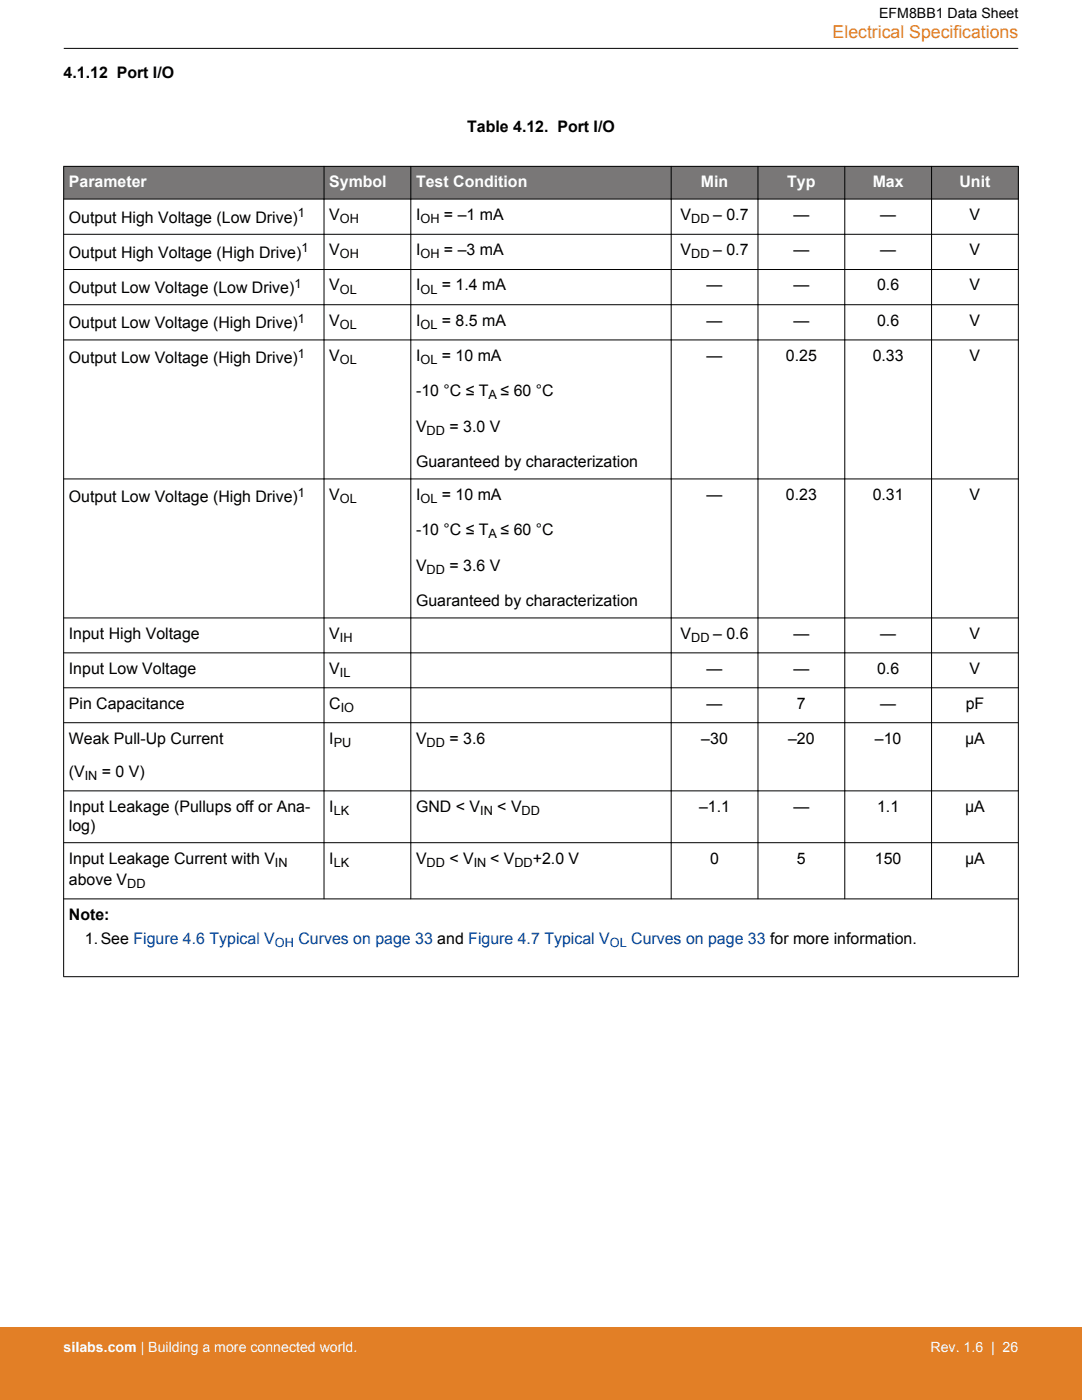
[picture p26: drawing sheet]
<svg xmlns="http://www.w3.org/2000/svg" width="216mm" height="279mm" viewBox="0 0 216 279" stroke-linecap="round" stroke-linejoin="round" font-family="sans-serif">
<defs><g id="words">
<text font-size="3.5" fill="#e27f26" x="166.1" y="7.5">Electrical Specifications</text>
<g font-size="3.2">
<text x="12.7" y="15.5">4.1.12 Port I/O</text>
<text x="93.2" y="26.4">Table 4.12. Port I/O</text>
<text x="13.7" y="44.4">Output High Voltage (Low Drive)</text>
<text x="65.7" y="43.9">V</text>
<text x="83" y="43.9">I</text>
<text x="88.6" y="43.9">= –1 mA</text>
<text x="135.8" y="43.9">V</text>
<text x="142.3" y="43.9">– 0.7</text>
<text x="158.3" y="43.9">—</text>
<text x="175.6" y="43.9">—</text>
<text x="193.5" y="43.9">V</text>
<text x="13.7" y="51.4">Output High Voltage (High Drive)</text>
<text x="65.7" y="50.9">V</text>
<text x="83" y="50.9">I</text>
<text x="88.6" y="50.9">= –3 mA</text>
<text x="135.8" y="50.9">V</text>
<text x="142.3" y="50.9">– 0.7</text>
<text x="158.3" y="50.9">—</text>
<text x="175.6" y="50.9">—</text>
<text x="193.5" y="50.9">V</text>
<text x="13.7" y="58.5">Output Low Voltage (Low Drive)</text>
<text x="65.7" y="58">V</text>
<text x="83" y="58">I</text>
<text x="88.2" y="58">= 1.4 mA</text>
<text x="141" y="58">—</text>
<text x="158.3" y="58">—</text>
<text x="175" y="58">0.6</text>
<text x="193.5" y="58">V</text>
<text x="13.7" y="65.5">Output Low Voltage (High Drive)</text>
<text x="65.7" y="65">V</text>
<text x="83" y="65">I</text>
<text x="88.2" y="65">= 8.5 mA</text>
<text x="141" y="65">—</text>
<text x="158.3" y="65">—</text>
<text x="175" y="65">0.6</text>
<text x="193.5" y="65">V</text>
<text x="13.7" y="72.5">Output Low Voltage (High Drive)</text>
<text x="65.7" y="72">V</text>
<text x="83" y="72">I</text>
<text x="88.2" y="72">= 10 mA</text>
<text x="141" y="72">—</text>
<text x="156.8" y="72">0.25</text>
<text x="174.1" y="72">0.33</text>
<text x="193.5" y="72">V</text>
<text x="83" y="79.1">-10 °C ≤ T</text>
<text x="99.9" y="79.1">≤ 60 °C</text>
<text x="83" y="86.2">V</text>
<text x="89.7" y="86.2">= 3.0 V</text>
<text x="83" y="93.2">Guaranteed by characterization</text>
<text x="13.7" y="100.3">Output Low Voltage (High Drive)</text>
<text x="65.7" y="99.8">V</text>
<text x="83" y="99.8">I</text>
<text x="88.2" y="99.8">= 10 mA</text>
<text x="141" y="99.8">—</text>
<text x="156.8" y="99.8">0.23</text>
<text x="174.1" y="99.8">0.31</text>
<text x="193.5" y="99.8">V</text>
<text x="83" y="106.8">-10 °C ≤ T</text>
<text x="99.9" y="106.8">≤ 60 °C</text>
<text x="83" y="113.9">V</text>
<text x="89.7" y="113.9">= 3.6 V</text>
<text x="83" y="121">Guaranteed by characterization</text>
<text x="13.7" y="127.5">Input High Voltage</text>
<text x="65.7" y="127.5">V</text>
<text x="135.8" y="127.5">V</text>
<text x="142.3" y="127.5">– 0.6</text>
<text x="158.3" y="127.5">—</text>
<text x="175.6" y="127.5">—</text>
<text x="193.5" y="127.5">V</text>
<text x="13.7" y="134.5">Input Low Voltage</text>
<text x="65.7" y="134.5">V</text>
<text x="141" y="134.5">—</text>
<text x="158.3" y="134.5">—</text>
<text x="175" y="134.5">0.6</text>
<text x="193.5" y="134.5">V</text>
<text x="13.7" y="141.4">Pin Capacitance</text>
<text x="65.7" y="141.4">C</text>
<text x="141" y="141.4">—</text>
<text x="159" y="141.4">7</text>
<text x="175.6" y="141.4">—</text>
<text x="192.7" y="141.4">pF</text>
<text x="13.7" y="148.4">Weak Pull-Up Current</text>
<text x="65.7" y="148.4">I</text>
<text x="83" y="148.4">V</text>
<text x="89.7" y="148.4">= 3.6</text>
<text x="139.9" y="148.4">–30</text>
<text x="157.3" y="148.4">–20</text>
<text x="174.6" y="148.4">–10</text>
<text x="192.6" y="148.4">µA</text>
<text x="13.7" y="155">(V</text>
<text x="20.3" y="155">= 0 V)</text>
<text x="13.7" y="162">Input Leakage (Pullups off or Ana-</text>
<text x="13.7" y="165.8">log)</text>
<text x="65.7" y="162">I</text>
<text x="83" y="162">GND &lt; V</text>
<text x="99.2" y="162">&lt; V</text>
<text x="139.5" y="162">–1.1</text>
<text x="158.3" y="162">—</text>
<text x="175" y="162">1.1</text>
<text x="192.6" y="162">µA</text>
<text x="13.7" y="172.4">Input Leakage Current with V</text>
<text x="65.7" y="172.4">I</text>
<text x="83" y="172.4">V</text>
<text x="89.7" y="172.4">&lt; V</text>
<text x="97.8" y="172.4">&lt; V</text>
<text x="106.3" y="172.4">+2.0 V</text>
<text x="141.7" y="172.4">0</text>
<text x="159" y="172.4">5</text>
<text x="174.6" y="172.4">150</text>
<text x="192.6" y="172.4">µA</text>
<text x="13.7" y="176.6">above V</text>
<text x="13.7" y="183.6">Note:</text>
<text x="16.9" y="188.3">1.See Figure 4.6 Typical V</text>
</g>
<g font-size="3.2" fill="#fff">
<text x="13.7" y="37.4">Parameter</text>
<text x="65.7" y="37.4">Symbol</text>
<text x="83" y="37.4">Test Condition</text>
<text x="139.9" y="37.4">Min</text>
<text x="157.1" y="37.4">Typ</text>
<text x="174.1" y="37.4">Max</text>
<text x="191.5" y="37.4">Unit</text>
</g>
<g font-size="3.2" fill="#00449a">
<text x="59.6" y="188.3">Curves on page 33 and Figure 4.7 Typical V</text>
<text x="125.9" y="188.3">Curves on page 33 for more information.</text>
</g>
<text font-size="2.8" x="175.4" y="3.5">EFM8BB1 Data Sheet</text>
<g font-size="2.8" fill="#fff">
<text x="12.7" y="269.9">silabs.com | Building a more connected world.</text>
<text x="185.7" y="269.9">Rev. 1.6 | 26</text>
</g>
<g font-size="2.5">
<text x="59.5" y="43.3">1</text>
<text x="67.8" y="44.5">OH</text>
<text x="83.9" y="44.5">OH</text>
<text x="137.9" y="44.5">DD</text>
<text x="60.2" y="50.4">1</text>
<text x="67.8" y="51.6">OH</text>
<text x="83.9" y="51.6">OH</text>
<text x="137.9" y="51.6">DD</text>
<text x="58.7" y="57.4">1</text>
<text x="67.8" y="58.6">OL</text>
<text x="83.9" y="58.6">OL</text>
<text x="59.5" y="64.4">1</text>
<text x="67.8" y="65.6">OL</text>
<text x="83.9" y="65.6">OL</text>
<text x="59.5" y="71.5">1</text>
<text x="67.8" y="72.7">OL</text>
<text x="83.9" y="72.7">OL</text>
<text x="97.5" y="79.7">A</text>
<text x="85.1" y="86.8">DD</text>
<text x="59.4" y="99.2">1</text>
<text x="67.8" y="100.4">OL</text>
<text x="83.9" y="100.4">OL</text>
<text x="97.5" y="107.5">A</text>
<text x="85.1" y="114.5">DD</text>
<text x="67.8" y="128.1">IH</text>
<text x="137.9" y="128.1">DD</text>
<text x="67.8" y="135.1">IL</text>
<text x="68" y="142.1">IO</text>
<text x="66.6" y="149">PU</text>
<text x="85.1" y="149">DD</text>
<text x="16.9" y="155.7">IN</text>
<text x="66.6" y="162.7">LK</text>
<text x="95.8" y="162.7">IN</text>
<text x="104.1" y="162.7">DD</text>
<text x="54.9" y="173">IN</text>
<text x="66.6" y="173">LK</text>
<text x="85.1" y="173">DD</text>
<text x="94.5" y="173">IN</text>
<text x="102.6" y="173">DD</text>
<text x="25.4" y="177.2">DD</text>
</g>
<g font-size="2.5" fill="#00449a">
<text x="54.9" y="189">OH</text>
<text x="121.7" y="189">OL</text>
</g>
</g></defs>
<g fill="#797777">
<path d="M12.7 33.2h190.5v6.5h-190.5z" fill-rule="evenodd"/>
<path d="M12.7 33.2h190.5v6.5h-190.5z" fill-rule="evenodd"/>
</g>
<g fill="none" stroke="#000" stroke-width=".2">
<path d="M12.7 9.7h190.5M12.7 33.2h190.5M12.7 39.7h190.5M12.7 33.2v161.8M64.7 33.2v146.2M82 33.2v146.2M133.9 33.2v146.2M151.2 33.2v146.2M168.6 33.2v146.2M185.9 33.2v146.2M203.2 33.2v161.8M12.7 46.8h190.5"/>
<path d="M12.7 53.8h190.5M12.7 60.8h190.5M12.7 67.8h190.5M12.7 95.6h190.5M12.7 123.3h190.5M12.7 130.3h190.5M12.7 137.3h190.5M12.7 144.2h190.5M12.7 157.8h190.5M12.7 168.2h190.5M12.7 179.4h190.5M12.7 194.9h190.5"/>
</g>
<path d="M0 264.9h215.9v14.5h-215.9z" fill="#e27f26"/>
<use href="#words"/>
</svg>
